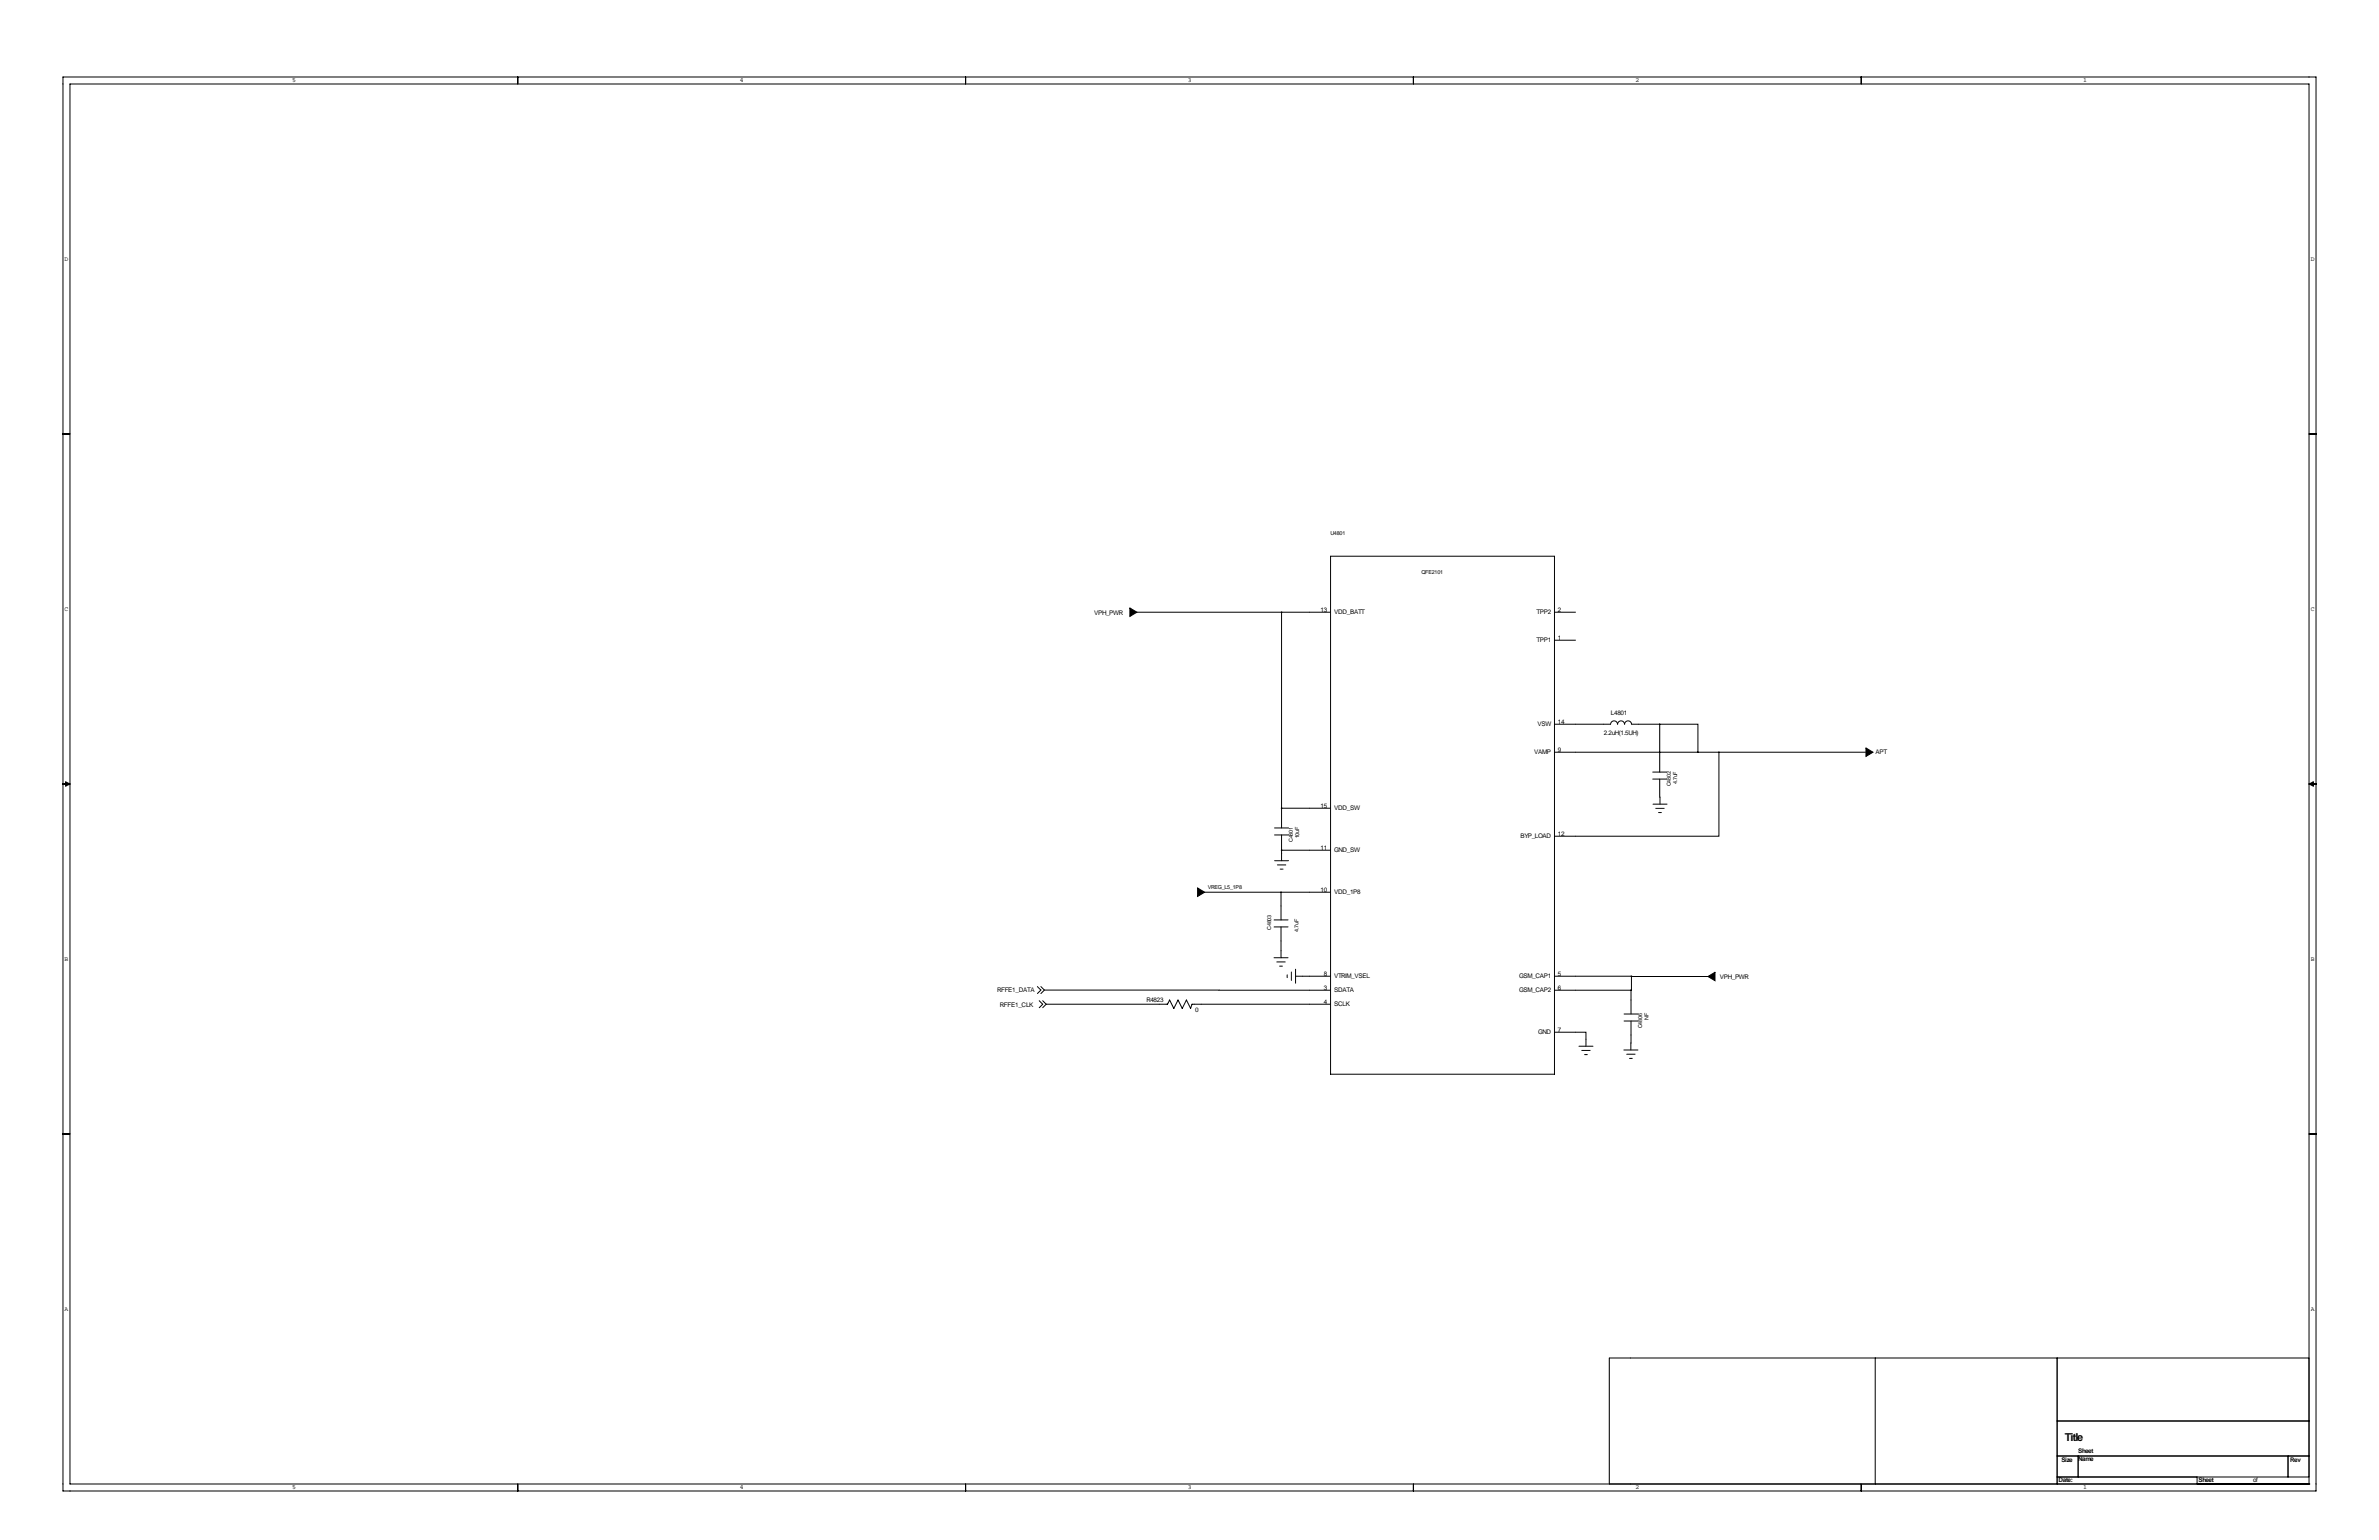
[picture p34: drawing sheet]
<svg xmlns="http://www.w3.org/2000/svg" width="864mm" height="559mm" viewBox="0 0 864 559" stroke-linecap="round" stroke-linejoin="round" font-family="sans-serif">
<defs><g id="words">
<text font-size="4" x="749.6" y="522.7">Title</text>
<g font-size="2.3">
<text x="106" y="29.9">5</text>
<text x="268.6" y="29.9">4</text>
<text x="431.1" y="29.9">3</text>
<text x="593.7" y="29.9">2</text>
<text x="756.3" y="29.9">1</text>
<text x="23.5" y="94.6">D</text>
<text x="838.8" y="94.6">D</text>
<text x="23.5" y="221.6">C</text>
<text x="838.8" y="221.6">C</text>
<text x="397.2" y="223.3">VPH_PWR</text>
<text x="479.4" y="222.1">13</text>
<text x="484.3" y="222.9">VDD_BATT</text>
<text x="557.7" y="222.9">TPP2</text>
<text x="565.6" y="222.1">2</text>
<text x="557.7" y="233.1">TPP1</text>
<text x="565.6" y="232.3">1</text>
<text x="558.1" y="263.6">VSW</text>
<text x="565.6" y="262.8">14</text>
<text x="584.7" y="259.5">L4801</text>
<text x="582.2" y="266.9">2.2uH(1.5UH)</text>
<text x="557" y="273.7">VAMP</text>
<text x="565.6" y="272.9">9</text>
<text x="680.8" y="273.7">APT</text>
<text x="479.4" y="293.3">15</text>
<text x="484.3" y="294">VDD_SW</text>
<text x="551.9" y="304.2">BYP_LOAD</text>
<text x="565.6" y="303.4">12</text>
<text x="479.4" y="308.5">11</text>
<text x="484.3" y="309.3">GND_SW</text>
<text x="479.4" y="323.7">10</text>
<text x="484.3" y="324.5">VDD_1P8</text>
<text x="23.5" y="348.6">B</text>
<text x="838.8" y="348.6">B</text>
<text x="480.5" y="354.2">8</text>
<text x="480.5" y="359.3">3</text>
<text x="484.3" y="355">VTRIM_VSEL</text>
<text x="551.4" y="355">GSM_CAP1</text>
<text x="565.6" y="354.2">5</text>
<text x="565.6" y="359.3">6</text>
<text x="624.3" y="355.1">VPH_PWR</text>
<text x="361.9" y="360">RFFE1_DATA</text>
<text x="363" y="365.5">RFFE1_CLK</text>
<text x="416.2" y="363.7">R4823</text>
<text x="480.5" y="364.4">4</text>
<text x="484.3" y="360.1">SDATA</text>
<text x="484.3" y="365.2">SCLK</text>
<text x="551.4" y="360.1">GSM_CAP2</text>
<text x="433.9" y="367.2">0</text>
<text x="558.4" y="375.3">GND</text>
<text x="565.6" y="374.5">7</text>
<text x="23.5" y="475.6">A</text>
<text x="838.8" y="475.6">A</text>
<text x="754.4" y="527.2">Sheet</text>
<text x="748.3" y="530.4">Size</text>
<text x="754.4" y="530.1">Name</text>
<text x="831.3" y="530.6">Rev</text>
<text x="747.3" y="537.7">Date:</text>
<text x="798.1" y="537.7">Sheet</text>
<text x="817.9" y="537.7">of</text>
<text x="106" y="540.4">5</text>
<text x="268.6" y="540.4">4</text>
<text x="431.1" y="540.4">3</text>
<text x="593.7" y="540.4">2</text>
<text x="756.3" y="540.4">1</text>
</g>
<g font-size="2">
<text x="483" y="194">U4801</text>
<text x="516" y="208.2">QFE2101</text>
<text x="606.6" y="285.3" transform="rotate(-90 606.6 285.3)">C4802</text>
<text x="608.8" y="284.4" transform="rotate(-90 608.8 284.4)">4.7uF</text>
<text x="469.3" y="305.6" transform="rotate(-90 469.3 305.6)">C4801</text>
<text x="471.6" y="304.2" transform="rotate(-90 471.6 304.2)">10uF</text>
<text x="438.4" y="322.7">VREG_L5_1P8</text>
<text x="461.4" y="337.4" transform="rotate(-90 461.4 337.4)">C4803</text>
<text x="471.4" y="338.1" transform="rotate(-90 471.4 338.1)">4.7uF</text>
<text x="598.4" y="370.1" transform="rotate(-90 598.4 370.1)">NF</text>
<text x="596.1" y="373.1" transform="rotate(-90 596.1 373.1)">C4806</text>
</g>
</g></defs>
<g fill="none" stroke="#000" stroke-width=".36">
<path d="M22.9 27.9h817.8v513.1h-817.8zM25.4 30.5h812.8v508h-812.8zM188 27.9v2.6M350.5 27.9v2.6M513.1 27.9v2.6M675.6 27.9v2.6M22.9 157.5h2.5M838.2 157.5h2.5M483 201.8h81.3v188h-81.3zM412.7 222.1h70.3M465.2 222.1v71.2M564.3 222.1h7.6"/>
<path d="M564.3 232.3h7.6M564.3 262.8h20.4M564.3 272.9h113.1M584.7 262.8a1.27 1.27 0 0 1 1.2-1.2 1.27 1.27 0 0 1 1.3 1.2M587.2 262.8a1.27 1.27 0 0 1 1.3-1.2 1.27 1.27 0 0 1 1.2 1.2M589.7 262.8a1.27 1.27 0 0 1 1.3-1.2 1.27 1.27 0 0 1 1.3 1.2h10.2M602.5 262.8h13.9v10.1M602.5 262.8v17.4M624 272.9v30.5h-59.7M22.9 284.5h2.5M23.9 283.7l1.5 .8-1.5 .7zM465.2 293.3h17.8"/>
<path d="M465.2 293.3v7.1M599.9 280.2h5.1M599.9 282.7h5.1M600 291.8h5.1M601.1 293.3h3M602.1 294.8h1M602.5 282.7l.1 9.1M838.2 284.5h2.5M838.2 284.5l1.5-.8v1.5zM462.7 300.4h5.1M462.7 303h5.1M462.7 312.3h5.1"/>
<path d="M463.7 313.8h3.1M464.7 315.4h1M465.2 308.5h17.8M465.2 303v9.3M437.3 323.7h45.7M462.5 333.8h5.1M462.5 336.3h5.1M465 323.7v10.1M465 336.3v11.2M376.6 358l1.3 1.3-1.3 1.2M377.9 358l1.2 1.3M379.1 359.3h103.9"/>
<path d="M379.1 359.3l-1.2 1.2M462.5 347.5h5.1M463.5 349h3M464.5 350.6h1M467.3 353.7v1M468.8 352.7v3.1M470.3 354.2h12.7M470.3 351.7v5.1M564.3 354.2h27.9M564.3 359.3h27.8M592.1 359.3v8.6M592.2 354.2l-.1 5.1"/>
<path d="M592.2 354.2l27.8 .1M377.2 363.1l1.3 1.3-1.3 1.3M378.5 363.1l1.3 1.3M379.8 364.4h44l.8-1.5 1.5 3 1.5-3 1.6 3 1.5-3 1.5 3 .5-1.5h50.3M379.8 364.4l-1.3 1.3M564.3 374.5h11.4v5.1M573.2 379.6h5.1M589.5 367.9h5.1M589.5 370.5h5.1M592.1 370.5l-.1 10.5M574.2 381.2h3M575.2 382.7h1"/>
<path d="M589.5 381h5.1M590.5 382.5h3M591.5 384h1M22.9 411.5h2.5M838.2 411.5h2.5M680.7 492.8v45.7M746.8 492.8v45.7M838.2 492.8h-254v45.7M746.8 515.6h91.4M188 538.5v2.5M350.5 538.5v2.5M513.1 538.5v2.5"/>
<path d="M675.6 538.5v2.5M746.8 528.3h91.4M746.8 535.9h91.4M754.4 528.3v7.6M797.6 538.5h.1M797.6 535.9v2.6M830.6 528.3v7.6M838.2 538.5h.1"/>
</g>
<path d="M410.2 220.6l2.5 1.5-2.5 1.6zM677.4 271.4l2.5 1.5-2.5 1.6zM434.7 322.2l2.6 1.5-2.6 1.6zM620 354.3l2.6-1.5v3.1z" fill="#000" stroke="#000" stroke-width=".36"/>
<path d="M616.3 272.9a.05 .05 0 0 0 .1 0 .05 .05 0 0 0-.1 0z" fill="#000" stroke="#000" stroke-width=".51"/>
<use href="#words"/>
</svg>
